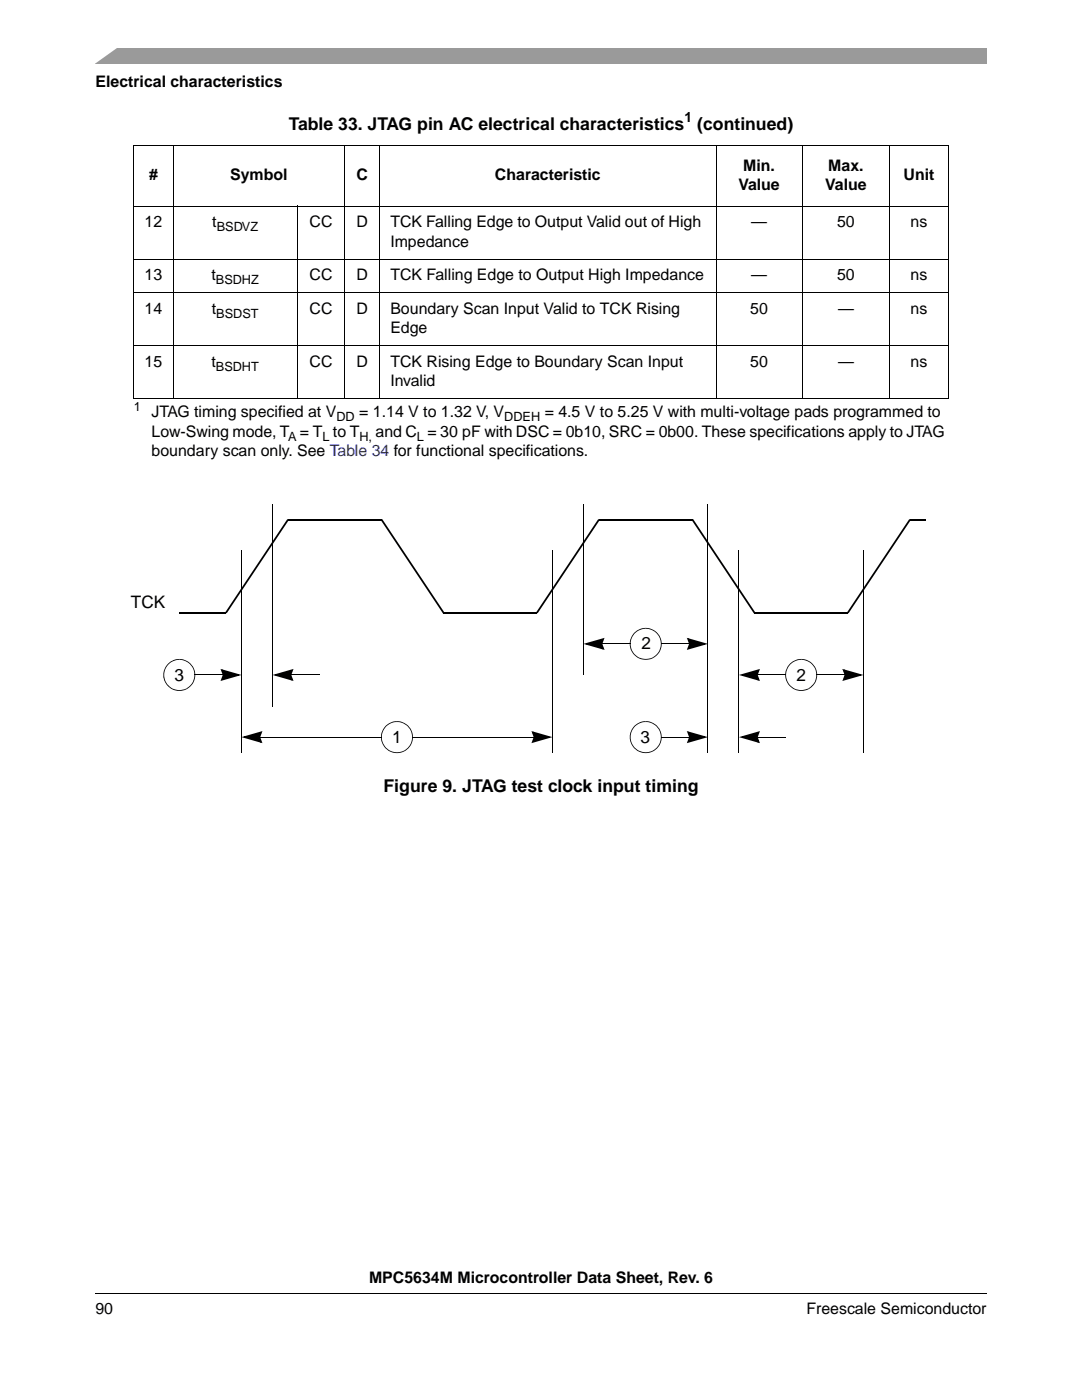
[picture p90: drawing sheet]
<svg xmlns="http://www.w3.org/2000/svg" width="216mm" height="279mm" viewBox="0 0 216 279" stroke-linecap="round" stroke-linejoin="round" font-family="sans-serif">
<defs><g id="words">
<g font-size="3.5">
<text x="57.6" y="25.8">Table 33. JTAG pin AC electrical characteristics</text>
<text x="139.1" y="25.8">(continued)</text>
<text x="76.5" y="158">Figure 9. JTAG test clock input timing</text>
</g>
<g font-size="3.4">
<text x="26.1" y="121.2">TCK</text>
<text x="128" y="129.5">2</text>
<text x="34.8" y="135.8">3</text>
<text x="158.9" y="135.8">2</text>
<text x="78.3" y="148.3">1</text>
<text x="127.8" y="148.3">3</text>
</g>
<g font-size="3.2">
<text x="19.1" y="17.4">Electrical characteristics</text>
<text x="148.3" y="34.1">Min.</text>
<text x="165.3" y="34.1">Max.</text>
<text x="29.7" y="36">#</text>
<text x="45.9" y="36">Symbol</text>
<text x="71.1" y="36">C</text>
<text x="98.8" y="36">Characteristic</text>
<text x="147.3" y="38">Value</text>
<text x="164.7" y="38">Value</text>
<text x="180.3" y="36">Unit</text>
<text x="28.9" y="45.4">12</text>
<text x="42.4" y="45.4">t</text>
<text x="61.8" y="45.4">CC</text>
<text x="71.1" y="45.4">D</text>
<text x="77.9" y="45.4">TCK Falling Edge to Output Valid out of High</text>
<text x="149.9" y="45.4">—</text>
<text x="167" y="45.4">50</text>
<text x="181.7" y="45.4">ns</text>
<text x="77.9" y="49.2">Impedance</text>
<text x="28.8" y="55.9">13</text>
<text x="42.2" y="55.9">t</text>
<text x="61.8" y="55.9">CC</text>
<text x="71.1" y="55.9">D</text>
<text x="77.9" y="55.9">TCK Falling Edge to Output High Impedance</text>
<text x="149.9" y="55.9">—</text>
<text x="167" y="55.9">50</text>
<text x="181.7" y="55.9">ns</text>
<text x="28.9" y="62.7">14</text>
<text x="42.3" y="62.7">t</text>
<text x="61.8" y="62.7">CC</text>
<text x="71.1" y="62.7">D</text>
<text x="77.9" y="62.7">Boundary Scan Input Valid to TCK Rising</text>
<text x="149.7" y="62.7">50</text>
<text x="167.2" y="62.7">—</text>
<text x="181.7" y="62.7">ns</text>
<text x="77.9" y="66.5">Edge</text>
<text x="28.8" y="73.2">15</text>
<text x="42.2" y="73.2">t</text>
<text x="61.8" y="73.2">CC</text>
<text x="71.1" y="73.2">D</text>
<text x="77.9" y="77.1">Invalid</text>
<text x="77.9" y="73.2">TCK Rising Edge to Boundary Scan Input</text>
<text x="149.7" y="73.2">50</text>
<text x="167.2" y="73.2">—</text>
<text x="181.7" y="73.2">ns</text>
<text x="30.2" y="83.3">JTAG timing specified at V</text>
<text x="71.7" y="83.3">= 1.14 V to 1.32 V, V</text>
<text x="108.7" y="83.3">= 4.5 V to 5.25 V with multi-voltage pads programmed to</text>
<text x="30.2" y="87.2">Low-Swing mode, T = T to T</text>
<text x="74.9" y="87.2">and C = 30 pF with DSC = 0b10, SRC = 0b00. These specifications apply to JTAG</text>
<text x="30.2" y="91.1">boundary scan only. See Table 34 for functional specifications.</text>
<text x="73.6" y="256.1">MPC5634M Microcontroller Data Sheet, Rev. 6</text>
<text x="19" y="262.3">90</text>
<text x="160.9" y="262.3">Freescale Semiconductor</text>
</g>
<text font-size="2.8" x="136.6" y="24.4">1</text>
<g font-size="2.5">
<text x="43.2" y="46.2">BSDVZ</text>
<text x="43.1" y="56.7">BSDHZ</text>
<text x="43.2" y="63.4">BSDST</text>
<text x="43.1" y="74">BSDHT</text>
<text x="26.7" y="82">1</text>
<text x="57.5" y="88">A</text>
<text x="64.3" y="88">L</text>
<text x="67.1" y="84.1">DD</text>
<text x="71.7" y="88">H,</text>
<text x="83.2" y="88">L</text>
<text x="100.6" y="84.1">DDEH</text>
</g>
</g></defs>
<path d="M19 258.1v.1z" fill="#000"/>
<path d="M19 258.1h177.8" fill="none" stroke="#000" stroke-width=".2"/>
<path d="M19 9.5h177.8v3.2h-177.8z" fill="#9a9a9a"/>
<path d="M17.1 9.2h6.8l-5.3 3.8h-1.5z" fill="#fff"/>
<path d="M26.7 79.6h162.5v1.6h-162.5z" fill="#fff"/>
<g fill="none" stroke="#000" stroke-width=".2">
<path d="M26.6 29.1h162.7M26.7 29.2v50.3M34.5 29v50.7M68.8 29v50.7M75.8 29v50.7M142.9 29v50.7M160.1 29v50.7M177.5 29v50.7M189.2 29.2v50.3M26.6 41.1h162.7M26.6 51.7h162.7M26.6 58.4h162.7"/>
<path d="M59.4 41v38.7M26.6 69h162.7M26.6 79.6h162.7M48.2 109.9v40.3M54.4 100.6v40.3M110.2 109.9v40.3M116.4 100.6v34.1M141.2 100.6v49.6M147.4 109.9v40.3M172.3 109.9v40.3M38.9 134.7h5.2M58.5 134.7h5.2"/>
<path d="M120.5 128.5h5.3M132 128.5h5.2M151.5 134.7h5.3M163 134.7h5.2M52.3 147.1h23.8M82.3 147.1h23.9M132 147.1h5.2M151.5 147.1h5.3"/>
</g>
<path d="M57.5 103.7h18.6M119.5 103.7h18.7M181.6 103.7h3.1M35.8 122.3h9.3M88.5 122.3h18.6M150.6 122.3h18.6" fill="none" stroke="#000" stroke-width=".36"/>
<g fill="#000">
<path d="M57.3 103.6l.3 .2-12.4 18.6-.3-.2zM76 103.8l.3-.2 12.4 18.6-.3 .2zM138 103.8l.3-.2 12.4 18.6-.3 .2zM33.5 132.5l1-.7 1.3-.3v.2l-.9 .1-.8 .4-.7 .6-.4 .7-.2 1.5 .2 .9 .4 .7 .9 .8 .6 .2 1.2 .1 1.1-.3 .1 .1a3.2 3.2 0 0 1-4.4-1.5 3.3 3.3 0 0 1-.2-2.2zM35.8 131.5a3.2 3.2 0 0 1 3 2.3 3.2 3.2 0 0 1-1.2 3.5l-.3 .2-.1-.1 .7-.6 .7-.9 .2-1.2-.1-.9-.4-.8-.8-.8-1.1-.5h-.6zM44.1 134.6h.5v.2h-.5zM44.5 134.6l.3 .1-.3 1-.4-.1zM44 133.5l4.2 1.2-4.2 1.2 .3-.4 3.2-1 .1 .4-3.3-1 .1-.3 .4 1-.3 .2zM57.9 134.6h.6v.2h-.6zM54.4 134.7l4.2-1.2-.3 .4-3.2 1-.1-.4 3.3 1-.1 .3-.4-1 .3-.2 .5 1.3zM58.1 133.7l.3 .1-.3 1h-.3zM119.4 103.6l.3 .2-12.4 18.6-.3-.2z"/>
<path d="M120 128.4h.5v.2h-.5zM116.4 128.5l4.2-1.2-.2 .4-3.3 1-.1-.4 3.4 1-.1 .3-.5-1 .4-.2 .4 1.3zM120.2 127.5l.3 .1-.3 1h-.4zM126.6 126.3l1-.7 1.2-.3 .1 .2-.9 .1-.8 .4-.7 .6-.4 .7-.3 1.5 .3 .9 .4 .7 .9 .8 .6 .2 .9 .1 .9-.1 .5-.2 .1 .1a3.2 3.2 0 0 1-4.6-1.9 3.3 3.3 0 0 1 .8-3.1zM128.8 125.3h.4a3.3 3.3 0 0 1 2.3 1.4 3.2 3.2 0 0 1-1.1 4.6l-.1-.1 .7-.6 .6-.9 .3-1.2-.2-.9-.3-.8-.9-.8-1-.5h-.7zM137.2 128.4h.5v.2h-.5zM137.5 128.4l.4 .1-.4 1-.3-.1zM137 127.3l4.3 1.2-4.2 1.2 .2-.4 3.3-1 .1 .4-3.4-1 .1-.3 .5 1-.4 .2zM151 134.6h.5v.2h-.5zM147.4 134.7l4.2-1.2-.2 .4-3.3 1-.1-.4 3.4 1-.1 .3-.5-1 .4-.2 .4 1.3zM151.2 133.7l.3 .1-.3 1h-.4zM157.6 132.5l1.3-.8 1-.2v.2l-.9 .1-.8 .4-1 1.1-.4 1.4 .1 .6 .5 1.1 .8 .8 .8 .4 1.2 .1 1.1-.3 .1 .1a3.2 3.2 0 0 1-4.2-1 3.2 3.2 0 0 1 0-3.6z"/>
<path d="M159.9 131.5a3.2 3.2 0 0 1 3.1 2.9 3.2 3.2 0 0 1-1.6 3.1l-.1-.1 .9-.8 .5-.7 .2-.9-.1-1.2-.4-.8-.8-.8-1.1-.5h-.6zM168.2 134.6h.5v.2h-.5zM168.6 134.6l.3 .1-.3 1-.4-.1zM168.1 133.5l4.2 1.2-4.2 1.2 .2-.4 3.3-1 .1 .4-3.4-1 .1-.3 .5 1-.3 .2zM181.4 103.6l.3 .2-12.4 18.6-.3-.2zM51.7 147h.6v.2h-.6zM48.2 147.1l4.2-1.2-.3 .4-3.2 1-.1-.4 3.3 1-.1 .3-.4-1 .3-.2 .5 1.3zM51.9 146.1l.3 .1-.3 1h-.3zM77 144.8l1.3-.7 .9-.2v.2l-.9 .1-.8 .4-.4 .4-.7 .9-.2 .9v.9l.7 1.3 .6 .6 .8 .4 .9 .1 1.4-.3 .1 .1a3.2 3.2 0 0 1-3.3-.1 3.2 3.2 0 0 1-1.2-3.6zM79.2 143.9l1 .2a3.2 3.2 0 0 1 1.8 1.5 3.2 3.2 0 0 1-1.3 4.3l-.1-.1 .8-.6 .7-1.2 .1-.9-.1-.9-.4-.8-.6-.6-1-.6-.9-.1zM106.2 147h.5v.2h-.5zM106.5 147l.4 .1-.4 1-.3-.1z"/>
<path d="M106 145.9l4.2 1.2-4.2 1.2 .3-.4 3.2-1 .1 .4-3.3-1 .1-.3 .4 1-.3 .2zM126.6 144.8l1-.6 1.2-.3v.2l-.8 .1-.8 .4-.5 .4-.6 .9-.3 1.5 .3 .9 .4 .7 .6 .6 1.1 .5h1.3l.8-.3 .1 .1a3.2 3.2 0 0 1-3.3-.1 3.2 3.2 0 0 1-1.1-4.2zM128.8 143.9l1 .2a3.2 3.2 0 0 1 1.9 1.5 3.2 3.2 0 0 1-1.3 4.3l-.1-.1 .7-.6 .7-1.2 .2-.9-.2-.9-.3-.8-.6-.6-1-.6-1-.1zM137.2 147h.5v.2h-.5zM137.5 147l.4 .1-.4 1-.3-.1zM137 145.9l4.3 1.2-4.2 1.2 .2-.4 3.3-1 .1 .4-3.4-1 .1-.3 .5 1-.4 .2zM151 147h.5v.2h-.5zM147.4 147.1l4.2-1.2-.2 .4-3.3 1-.1-.4 3.4 1-.1 .3-.5-1 .4-.2 .4 1.3zM151.2 146.1l.3 .1-.3 1h-.4z"/>
</g>
<path d="M44.3 133.8l3.2 .9-3.2 .9 .3-.9zM55 134.7l3.3-.9-.4 .9 .4 .9zM117.1 128.5l3.2-.9-.3 .9 .3 .9zM137.4 127.6l3.2 .9-3.2 .9 .3-.9zM148.1 134.7l3.2-.9-.3 .9 .3 .9zM168.4 133.8l3.2 .9-3.2 .9 .3-.9zM48.8 147.1l3.3-.9-.4 .9 .4 .9zM106.3 146.2l3.3 .9-3.3 .9 .4-.9zM137.4 146.2l3.2 .9-3.2 .9 .3-.9zM148.1 147.1l3.2-.9-.3 .9 .3 .9z" fill="#000"/>
<use href="#words"/>
</svg>
